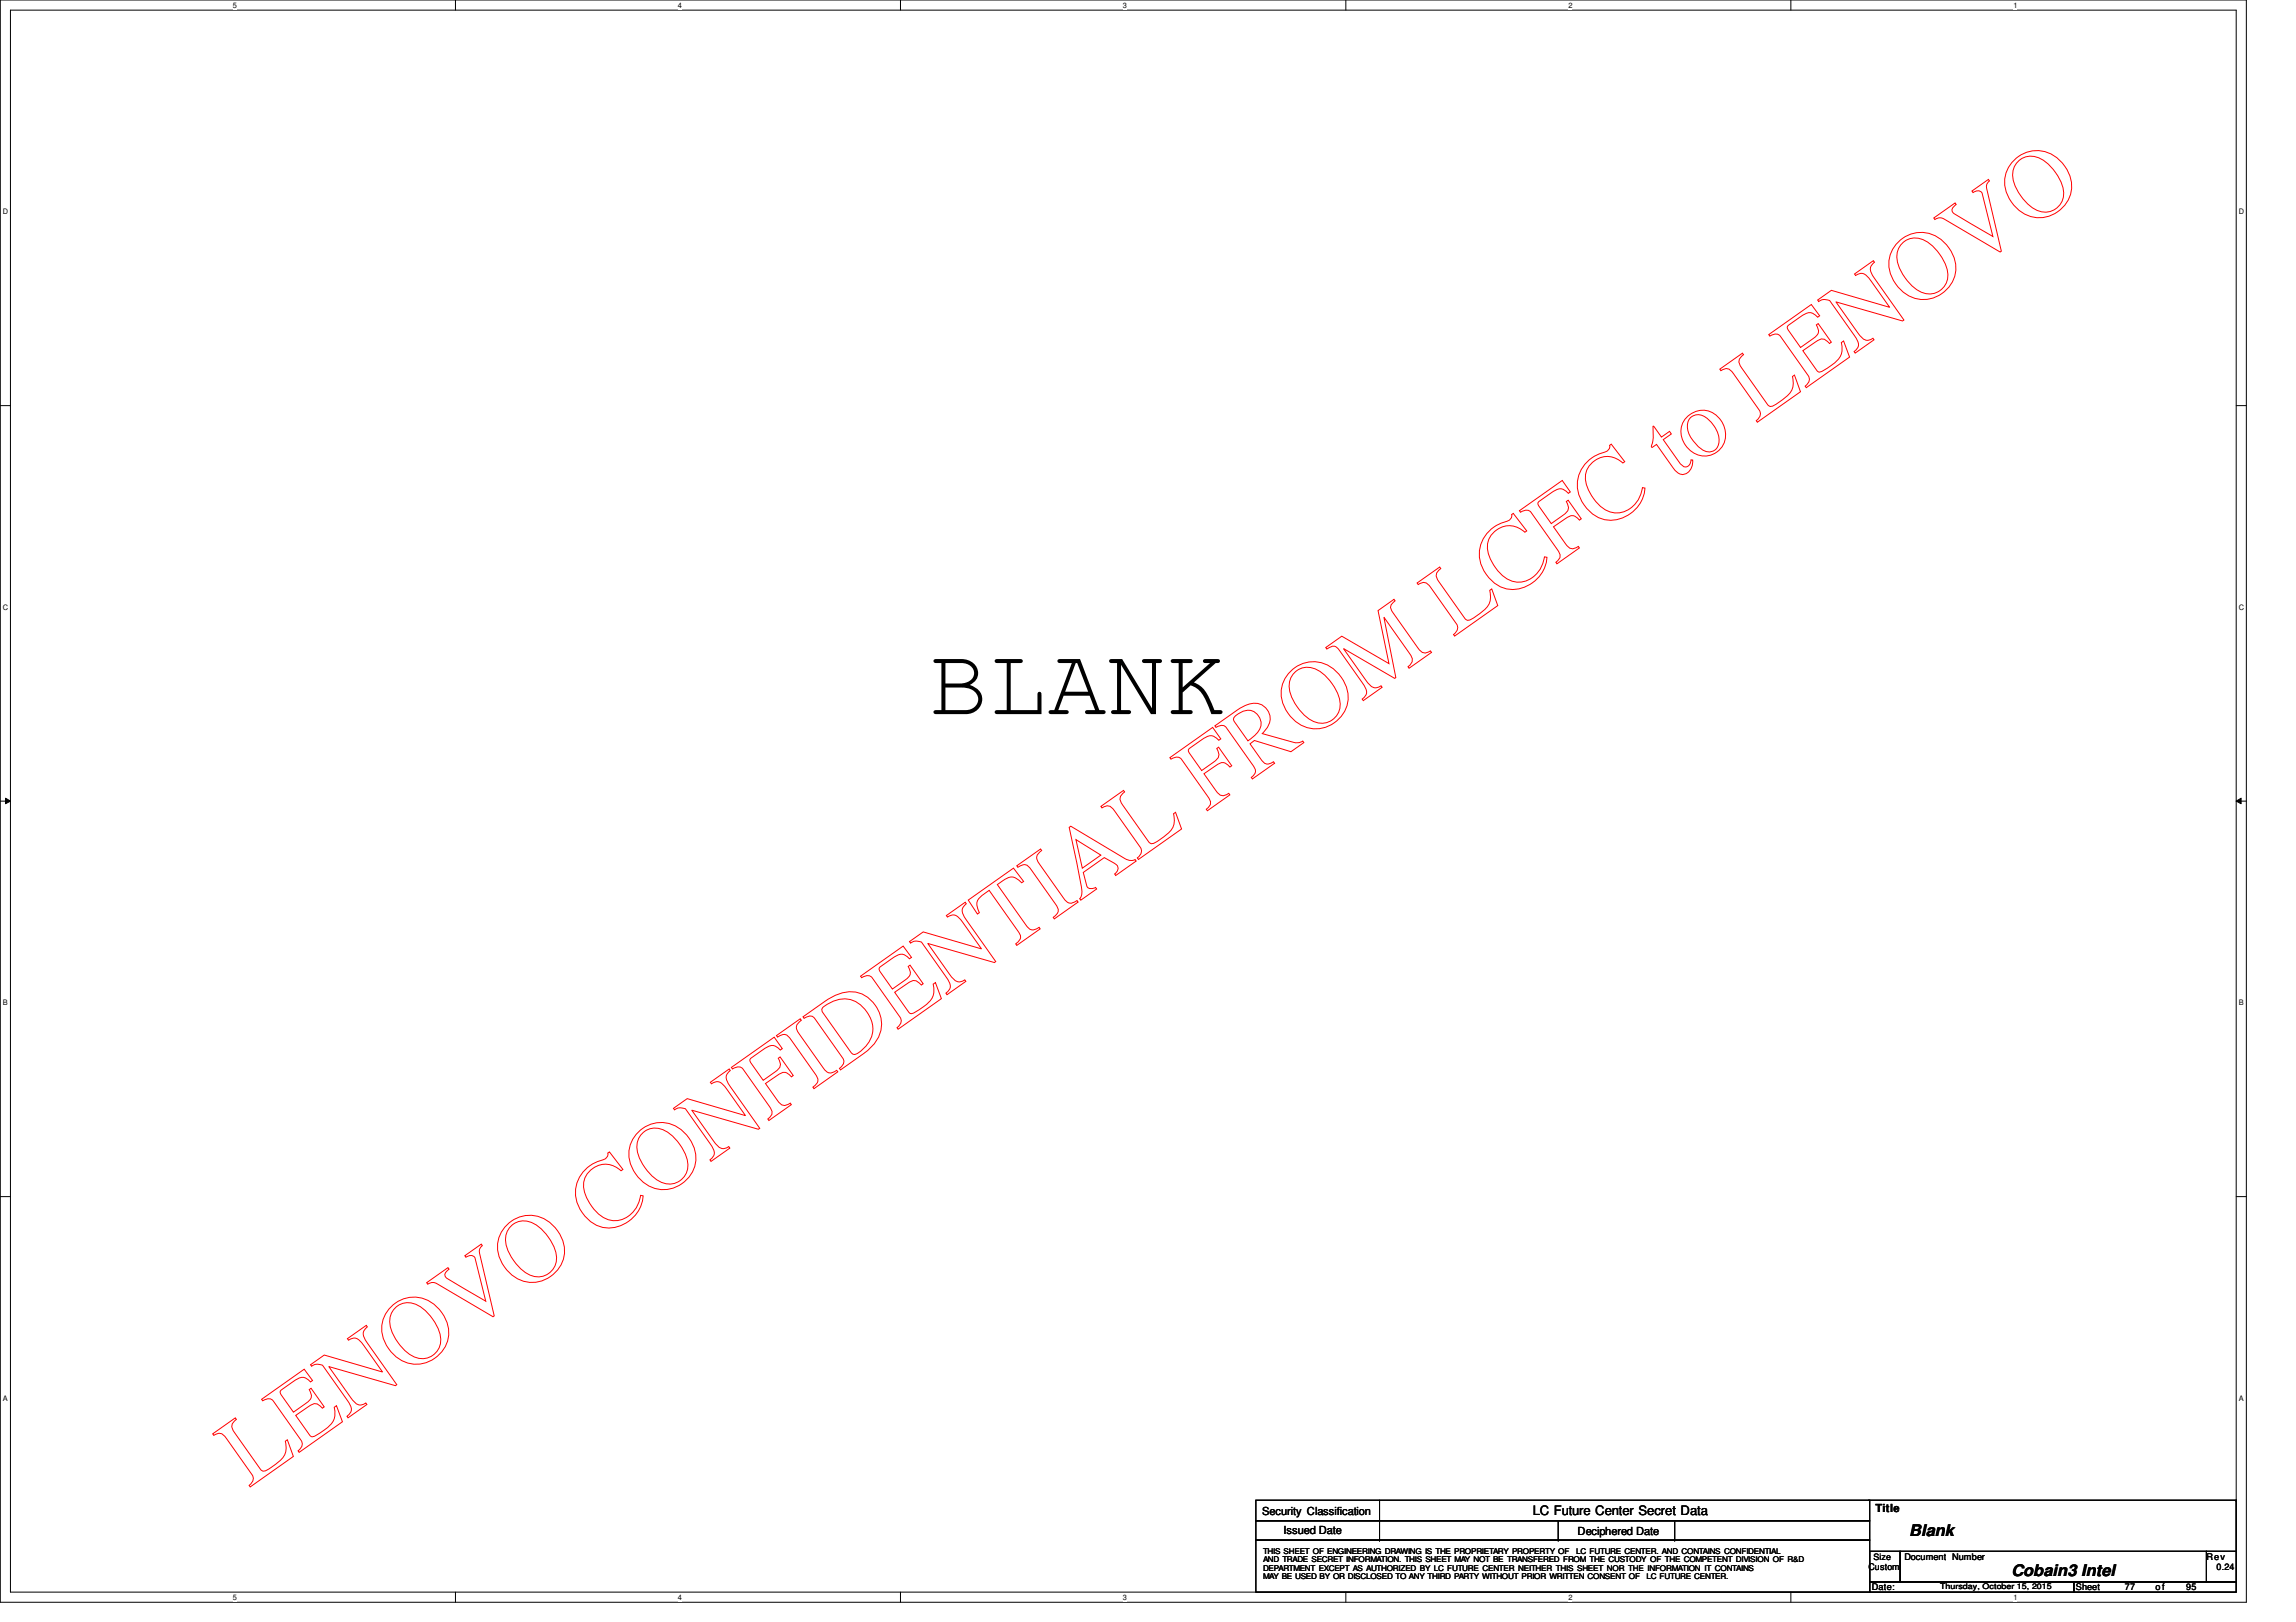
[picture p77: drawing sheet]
<svg xmlns="http://www.w3.org/2000/svg" width="297mm" height="210mm" viewBox="0 0 297 210" stroke-linecap="round" stroke-linejoin="round" font-family="sans-serif">
<defs><g id="words">
<text font-size="12.7" x="120.2" y="92.4">BLANK</text>
<text font-size="12.7" fill="#f00" x="32.2" y="192.5" transform="rotate(-35 32.2 192.5)">LENOVO CONFIDENTIAL FROM LCFC to LENOVO</text>
<g font-size="2.1">
<text x="247" y="198.7">Blank</text>
<text x="260.2" y="204">Cobain3 Intel</text>
</g>
<text font-size="1.7" x="198.3" y="196.1">LC Future Center Secret Data</text>
<g font-size="1.4">
<text x="163.3" y="196">Security Classification</text>
<text x="242.7" y="195.6">Title</text>
<text x="166.1" y="198.5">Issued Date</text>
<text x="204.1" y="198.7">Deciphered Date</text>
</g>
<g font-size="1.2">
<text x="241.7" y="203.2">Custom</text>
<text x="246.4" y="201.8">Document Number</text>
<text x="285.5" y="201.8">Rev</text>
<text x="286.8" y="203.2">0.24</text>
<text x="242.1" y="205.8">Date:</text>
<text x="268.6" y="205.8">Sheet</text>
<text x="274.9" y="205.8">77</text>
<text x="278.8" y="205.8">o f</text>
<text x="282.8" y="205.8">95</text>
</g>
<text font-size="1.1" x="242.4" y="201.8">Size</text>
<g font-size="1">
<text x="30.1" y="1">5</text>
<text x="87.7" y="1">4</text>
<text x="145.3" y="1">3</text>
<text x="202.9" y="1">2</text>
<text x="260.5" y="1">1</text>
<text x=".4" y="27.7">D</text>
<text x="289.6" y="27.7">D</text>
<text x=".4" y="78.9">C</text>
<text x="289.6" y="78.9">C</text>
<text x=".4" y="130.1">B</text>
<text x="289.6" y="130.1">B</text>
<text x=".4" y="181.3">A</text>
<text x="289.6" y="181.3">A</text>
<text x="163.4" y="203.2">DEPARTMENT EXCEPT AS AUTHORIZED BY LC FUTURE CENTER NEITHER THIS SHEET NOR THE INFORMATION IT CONTAINS</text>
<text x="163.4" y="202.2">AND TRADE SECRET INFORMATION. THIS SHEET MAY NOT BE TRANSFERED FROM THE CUSTODY OF THE COMPETENT DIVISION OF R&amp;D</text>
<text x="163.4" y="201.1">THIS SHEET OF ENGINEERING DRAWING IS THE PROPRIETARY PROPERTY OF</text>
<text x="203.9" y="201.1">LC FUTURE CENTER. AND CONTAINS CONFIDENTIAL</text>
<text x="30.1" y="207.1">5</text>
<text x="87.7" y="207.1">4</text>
<text x="145.3" y="207.1">3</text>
<text x="163.4" y="204.3">MAY BE USED BY OR DISCLOSED TO ANY THIRD PARTY WITHOUT PRIOR WRITTEN CONSENT OF</text>
<text x="202.9" y="207.1">2</text>
<text x="213" y="204.3">LC FUTURE CENTER.</text>
<text x="251" y="205.6">Thursday, October 15, 2015</text>
<text x="260.5" y="207.1">1</text>
</g>
</g></defs>
<path d="M0 0h290.6v207.3h-290.6zM1.4 1.3h287.9v204.7h-287.9z" fill="none" stroke="#000" stroke-width=".13"/>
<g fill="#fff">
<path d="M30.1 .2h.5v1h-.5z"/>
<path d="M30.1 206.2h.5v1.1h-.5z"/>
</g>
<path d="M58.9 0v1.3M58.9 206v1.3" fill="none" stroke="#000" stroke-width=".13"/>
<g fill="#fff">
<path d="M87.7 .2h.5v1h-.5z"/>
<path d="M87.7 206.2h.5v1.1h-.5z"/>
</g>
<path d="M116.5 0v1.3M116.5 206v1.3" fill="none" stroke="#000" stroke-width=".13"/>
<g fill="#fff">
<path d="M145.3 .2h.5v1h-.5z"/>
<path d="M145.3 206.2h.5v1.1h-.5z"/>
</g>
<path d="M174.1 0v1.3M174.1 206v1.3" fill="none" stroke="#000" stroke-width=".13"/>
<g fill="#fff">
<path d="M202.9 .2h.5v1h-.5z"/>
<path d="M202.9 206.2h.5v1.1h-.5z"/>
</g>
<path d="M231.7 0v1.3M231.7 206v1.3" fill="none" stroke="#000" stroke-width=".13"/>
<g fill="#fff">
<path d="M260.5 .2h.5v1h-.5z"/>
<path d="M260.5 206.2h.5v1.1h-.5z"/>
<path d="M.4 26.9h.7v1h-.7z"/>
<path d="M289.6 26.9h.7v1h-.7z"/>
<path d="M.4 78.1h.7v1h-.7z"/>
<path d="M289.6 78.1h.7v1h-.7z"/>
</g>
<path d="M0 52.5h1.4M289.3 52.5h1.3" fill="none" stroke="#000" stroke-width=".13"/>
<g fill="#fff">
<path d="M.4 129.2h.6v1.1h-.6z"/>
<path d="M289.6 129.2h.7v1.1h-.7z"/>
</g>
<path d="M0 103.7h1.4M.7 103.3l.7 .4-.7 .3zM289.3 103.7l.6-.4v.7zM289.3 103.7h1.3" fill="none" stroke="#000" stroke-width=".13"/>
<path d="M.7 103.3l.7 .4-.7 .3zM289.3 103.7l.6-.4v.7z" fill="#000"/>
<g fill="#fff">
<path d="M.4 180.4h.6v1.1h-.6z"/>
<path d="M289.6 180.4h.7v1.1h-.7z"/>
</g>
<g fill="none" stroke="#000" stroke-width=".13">
<path d="M0 154.9h1.4M289.3 154.9h1.3M162.5 194.1h79.4v2.7h-79.4zM162.5 196.8h79.4v2.5h-79.4zM162.5 199.3h79.4v6.7h-79.4zM178.5 196.8h.1M178.5 199.3h.1M178.5 194.1v5.2M201.6 199.3h.1M201.6 196.8v2.5M216.7 199.3h.1M216.7 196.8v2.5"/>
<path d="M241.7 194.1h47.6M289.3 194.1h.1M289.3 194.1v6.6M241.9 200.7h3.9v4h-3.9zM241.9 204.7h26.4v1.3h-26.4zM245.8 200.7h39.7v4h-39.7zM268.3 204.7h21v1.3h-21zM285.5 200.7h3.8v4h-3.8z"/>
</g>
<use href="#words"/>
</svg>
